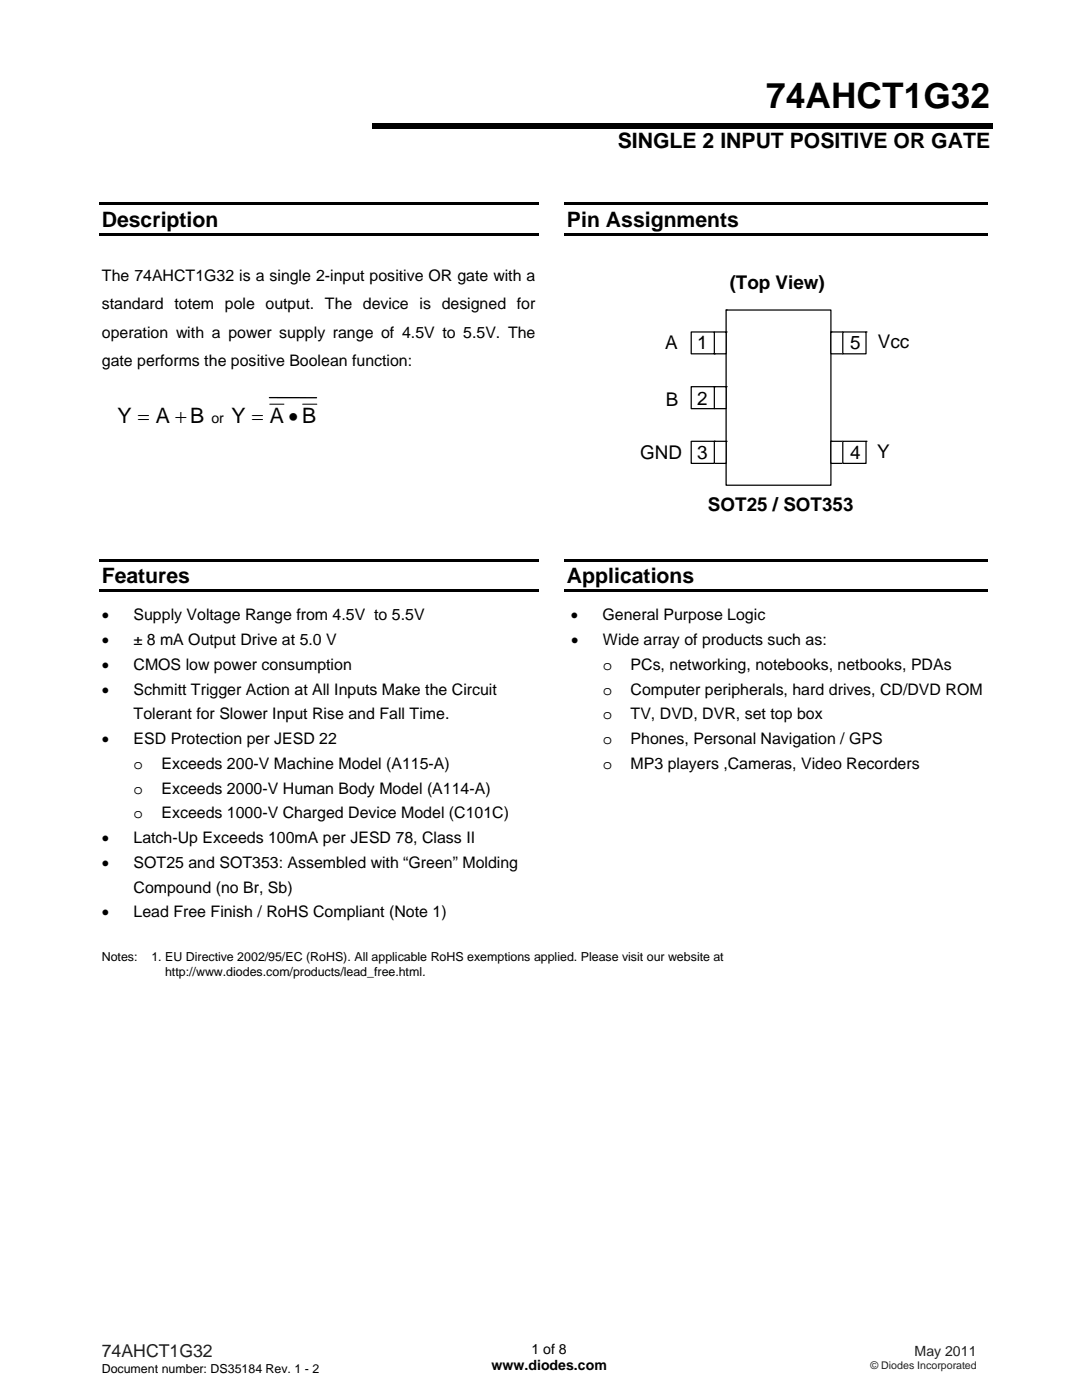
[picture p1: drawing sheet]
<svg xmlns="http://www.w3.org/2000/svg" width="216mm" height="279mm" viewBox="0 0 216 279" stroke-linecap="round" stroke-linejoin="round" font-family="sans-serif">
<defs><g id="words">
<text font-size="7" x="152.9" y="21.6">74AHCT1G32</text>
<g font-size="4.2">
<text x="123.3" y="29.5">SINGLE 2 INPUT POSITIVE OR GATE</text>
<text x="20.3" y="45.2">Description</text>
<text x="113.1" y="45.2">Pin Assignments</text>
<text x="23.4" y="84.4">Y = A +B</text>
<text x="46.2" y="84.4">Y = A • B</text>
<text x="20.3" y="116.4">Features</text>
<text x="113.1" y="116.4">Applications</text>
</g>
<g font-size="3.8">
<text x="145.6" y="57.7">(Top View)</text>
<text x="132.7" y="69.7">A</text>
<text x="139.1" y="69.7">1</text>
<text x="169.7" y="69.7">5</text>
<text x="175.2" y="69.5">Vcc</text>
<text x="132.9" y="80.9">B</text>
<text x="139.1" y="80.8">2</text>
<text x="127.7" y="91.6">GND</text>
<text x="139.1" y="91.6">3</text>
<text x="169.7" y="91.6">4</text>
<text x="175" y="91.5">Y</text>
<text x="141.3" y="102">SOT25 / SOT353</text>
</g>
<text font-size="3.5" fill="#231f20" x="20.3" y="270.9">74AHCT1G32</text>
<g font-size="3.2">
<text x="20.3" y="56.1">The 74AHCT1G32 is a single 2-input positive OR gate with a</text>
<text x="20.3" y="61.8">standard totem pole output. The device is designed for</text>
<text x="20.3" y="67.4">operation with a power supply range of 4.5V to 5.5V. The</text>
<text x="20.3" y="73">gate performs the positive Boolean function:</text>
<text x="20.3" y="123.8">•</text>
<text x="26.6" y="123.8">Supply Voltage Range from 4.5V to 5.5V</text>
<text x="113.9" y="123.8">•</text>
<text x="120.2" y="123.8">General Purpose Logic</text>
<text x="20.3" y="128.8">•</text>
<text x="26.6" y="128.8">± 8 mA Output Drive at 5.0 V</text>
<text x="114" y="128.8">•</text>
<text x="120.3" y="128.8">Wide array of products such as:</text>
<text x="20.3" y="133.7">•</text>
<text x="26.6" y="133.7">CMOS low power consumption</text>
<text x="120.3" y="133.7">o</text>
<text x="125.8" y="133.7">PCs, networking, notebooks, netbooks, PDAs</text>
<text x="20.3" y="138.6">•</text>
<text x="26.6" y="143.6">Tolerant for Slower Input Rise and Fall Time.</text>
<text x="26.6" y="138.6">Schmitt Trigger Action at All Inputs Make the Circuit</text>
<text x="120.3" y="138.6">o</text>
<text x="120.3" y="143.6">o</text>
<text x="125.8" y="138.6">Computer peripherals, hard drives, CD/DVD ROM</text>
<text x="125.8" y="143.6">TV, DVD, DVR, set top box</text>
<text x="20.3" y="148.5">•</text>
<text x="26.6" y="148.5">ESD Protection per JESD 22</text>
<text x="120.3" y="148.5">o</text>
<text x="125.8" y="148.5">Phones, Personal Navigation / GPS</text>
<text x="26.6" y="153.5">o</text>
<text x="32.2" y="153.5">Exceeds 200-V Machine Model (A115-A)</text>
<text x="120.3" y="153.5">o</text>
<text x="125.8" y="153.5">MP3 players ,Cameras, Video Recorders</text>
<text x="26.6" y="158.4">o</text>
<text x="32.2" y="158.4">Exceeds 2000-V Human Body Model (A114-A)</text>
<text x="26.6" y="163.3">o</text>
<text x="32.2" y="163.3">Exceeds 1000-V Charged Device Model (C101C)</text>
<text x="20.3" y="168.3">•</text>
<text x="20.3" y="173.2">•</text>
<text x="26.6" y="168.3">Latch-Up Exceeds 100mA per JESD 78, Class II</text>
<text x="26.6" y="173.2">SOT25 and SOT353: Assembled with “Green” Molding</text>
<text x="26.6" y="178.2">Compound (no Br, Sb)</text>
<text x="20.3" y="183.1">•</text>
<text x="26.6" y="183.1">Lead Free Finish / RoHS Compliant (Note 1)</text>
</g>
<g font-size="2.8">
<text x="42.2" y="84.4">or</text>
<text x="98.1" y="273.5">www.diodes.com</text>
<text x="106" y="270.2">1 of 8</text>
</g>
<text font-size="2.8" fill="#231f20" x="182.5" y="270.6">May 2011</text>
<g font-size="2.5">
<text x="20.3" y="191.9">Notes:</text>
<text x="30.2" y="191.9">1. EU Directive 2002/95/EC (RoHS). All applicable RoHS exemptions applied. Please visit our website at</text>
<text x="33" y="194.7">http://www.diodes.com/products/lead_free.html.</text>
<text x="20.3" y="274">Document number: DS35184 Rev. 1 - 2</text>
</g>
<text font-size="2.1" fill="#231f20" x="173.7" y="273.2">© Diodes Incorporated</text>
</g></defs>
<path d="M74.3 24.5h123.8v1.1h-123.8zM19.8 40.4h87.7v.5h-87.7zM19.8 46.5h87.7v.5h-87.7zM112.6 40.4h84.4v.5h-84.4zM112.6 46.5h84.4v.5h-84.4z" fill="#000"/>
<path d="M53.8 80.7h2.9M60.4 80.7h2.8" fill="none" stroke="#000" stroke-width=".2"/>
<path d="M144.9 61.9h20.9v34.9h-20.9z" fill="#fff"/>
<path d="M144.9 61.9h20.9v34.9h-20.9zM144.9 61.9h.1" fill="none" stroke="#000" stroke-width=".25"/>
<path d="M165.8 66.3h2.4v4.3h-2.4z" fill="#fff"/>
<path d="M165.8 66.3h2.4v4.3h-2.4zM165.8 66.3h.1" fill="none" stroke="#000" stroke-width=".25"/>
<path d="M165.8 88.1h2.4v4.4h-2.4z" fill="#fff"/>
<path d="M165.8 88.1h2.4v4.4h-2.4zM165.8 88.1h.1" fill="none" stroke="#000" stroke-width=".25"/>
<path d="M142.5 77.2h2.4v4.4h-2.4z" fill="#fff"/>
<path d="M142.5 77.2h2.4v4.4h-2.4zM144.9 77.2h.1" fill="none" stroke="#000" stroke-width=".25"/>
<path d="M142.5 88.1h2.4v4.4h-2.4z" fill="#fff"/>
<path d="M142.5 88.1h2.4v4.4h-2.4zM144.9 88.1h.1" fill="none" stroke="#000" stroke-width=".25"/>
<path d="M137.9 88.1h4.6v4.4h-4.6z" fill="#fff"/>
<path d="M137.9 88.1h4.6v4.4h-4.6zM142.5 88.1h.1" fill="none" stroke="#000" stroke-width=".25"/>
<path d="M137.9 77.2h4.6v4.4h-4.6z" fill="#fff"/>
<path d="M137.9 77.2h4.6v4.4h-4.6zM142.5 77.2h.1" fill="none" stroke="#000" stroke-width=".25"/>
<path d="M168.2 88.1h4.6v4.4h-4.6z" fill="#fff"/>
<path d="M168.2 88.1h4.6v4.4h-4.6zM172.8 88.1h.1" fill="none" stroke="#000" stroke-width=".25"/>
<path d="M142.5 66.3h2.4v4.3h-2.4z" fill="#fff"/>
<path d="M142.5 66.3h2.4v4.3h-2.4zM144.9 66.3h.1" fill="none" stroke="#000" stroke-width=".25"/>
<path d="M137.9 66.3h4.6v4.3h-4.6z" fill="#fff"/>
<path d="M137.9 66.3h4.6v4.3h-4.6zM142.5 70.6h.1" fill="none" stroke="#000" stroke-width=".25"/>
<path d="M168.2 66.3h4.6v4.3h-4.6z" fill="#fff"/>
<path d="M168.2 66.3h4.6v4.3h-4.6zM172.8 66.3h.1" fill="none" stroke="#000" stroke-width=".25"/>
<path d="M19.8 111.5h87.6v.6h-87.6zM19.8 117.6h87.6v.6h-87.6zM112.6 111.5h84.4v.6h-84.4zM112.6 117.6h84.4v.6h-84.4z" fill="#000"/>
<path d="M53.8 79.4h9.4" fill="none" stroke="#000" stroke-width=".26"/>
<use href="#words"/>
</svg>
